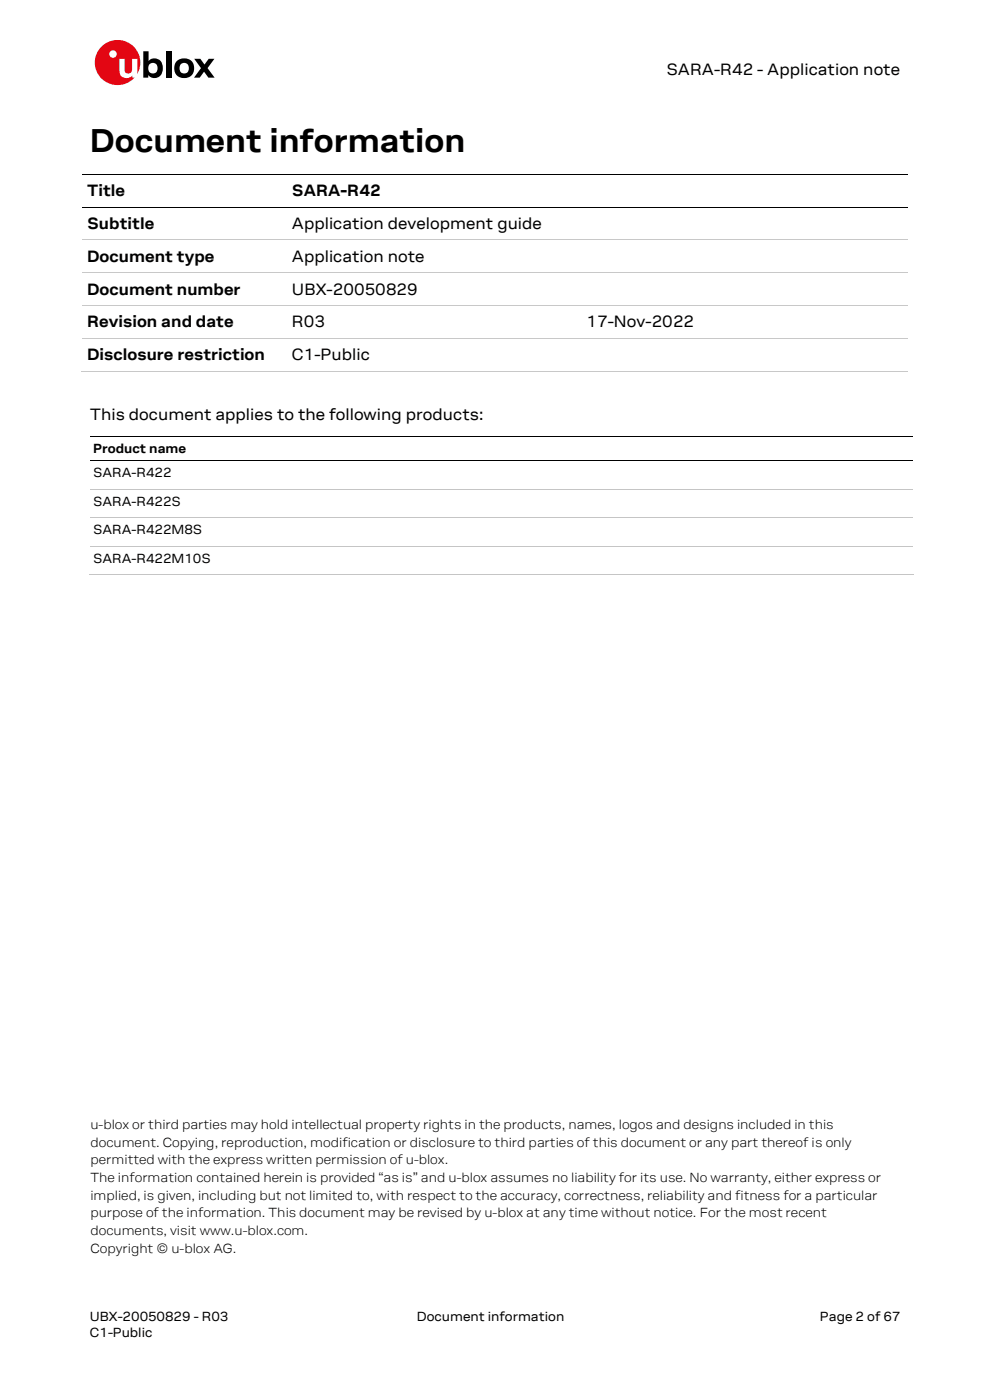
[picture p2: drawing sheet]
<svg xmlns="http://www.w3.org/2000/svg" width="210mm" height="297mm" viewBox="0 0 210 297" stroke-linecap="round" stroke-linejoin="round" font-family="sans-serif">
<defs><g id="words">
<text font-size="7.1" x="19" y="32.3">Document information</text>
<g font-size="3.5">
<text x="141.4" y="16">SARA-R42 - Application note</text>
<text x="18.5" y="41.6">Title</text>
<text x="61.9" y="41.6">SARA-R42</text>
<text x="18.5" y="48.6">Subtitle</text>
<text x="61.9" y="48.6">Application development guide</text>
<text x="18.5" y="55.5">Document type</text>
<text x="61.9" y="55.5">Application note</text>
<text x="18.5" y="62.5">Document number</text>
<text x="61.9" y="62.5">UBX-20050829</text>
<text x="18.5" y="69.5">Revision and date</text>
<text x="61.9" y="69.5">R03</text>
<text x="124.4" y="69.5">17-Nov-2022</text>
<text x="18.5" y="76.5">Disclosure restriction</text>
<text x="61.9" y="76.4">C1-Public</text>
<text x="19" y="89.2">This document applies to the following products:</text>
</g>
<g font-size="2.8">
<text x="19.8" y="96.1">Product name</text>
<text x="19.8" y="101.3">SARA-R422</text>
<text x="19.8" y="107.3">SARA-R422S</text>
<text x="19.8" y="113.3">SARA-R422M8S</text>
<text x="19.8" y="119.4">SARA-R422M10S</text>
<text x="19.2" y="239.6">u-blox or third parties may hold intellectual property rights in the products, names, logos and designs included in this</text>
<text x="19.2" y="243.3">document. Copying, reproduction, modification or disclosure to third parties of this document or any part thereof is only</text>
<text x="19.2" y="247.1">permitted with the express written permission of u-blox.</text>
<text x="19.2" y="250.8">The information contained herein is provided “as is” and u-blox assumes no liability for its use. No warranty, either express or</text>
<text x="19.2" y="254.6">implied, is given, including but not limited to, with respect to the accuracy, correctness, reliability and fitness for a particular</text>
<text x="19.2" y="258.3">purpose of the information. This document may be revised by u-blox at any time without notice. For the most recent</text>
<text x="19.2" y="262">documents, visit www.u-blox.com.</text>
<text x="19.2" y="265.8">Copyright © u-blox AG.</text>
<text x="19" y="280.2">UBX-20050829 - R03</text>
<text x="88.5" y="280.2">Document information</text>
<text x="173.9" y="280.2">Page 2 of 67</text>
<text x="19" y="283.8">C1-Public</text>
</g>
</g></defs>
<circle cx="25" cy="13.3" r="4.8" fill="#e30613"/>
<path d="M25.3 12.5h1.1v1.8a.87 .87 0 0 0 .2 1.1 .87 .87 0 0 0 1 .1l.2-.1a2.06 2.06 0 0 0 .2-1.8v-1.1h1.1v4h-1v-.5a1.53 1.53 0 0 1-1.8 .5 1.53 1.53 0 0 1-1-1.5z" fill="#fff"/>
<g fill="#000">
<path d="M35.2 10.9h1.1v5.6h-1.1zM41.2 12.5h1.3l.9 1.2 .9-1.2h1.2l-1.5 2 1.5 2h-1.3l-.9-1.3-.9 1.3h-1.2l1.4-2z"/>
<path d="M30.4 10.9h1.1v2.1a1.76 1.76 0 0 1 2.1-.4 1.76 1.76 0 0 1 .9 1.9 1.76 1.76 0 0 1-.9 1.9 1.76 1.76 0 0 1-2.1-.5v.6h-1.1zM31.4 14.5a1.09 1.09 0 0 0 2.1 0 1.09 1.09 0 0 0-2.1 0z"/>
<path d="M37.5 12.9a2.14 2.14 0 0 1 3.3 .3 2.14 2.14 0 0 1-.8 3.2 2.14 2.14 0 0 1-3-1.4 2.32 2.32 0 0 1 .5-2.1zM38 14.5a1.1 1.1 0 0 0 2.2 0 1.1 1.1 0 0 0-2.2 0z"/>
</g>
<circle cx="24" cy="11.5" r=".8" fill="#fff"/>
<path d="M17.5 37h42.5M60.2 37h132.4M17.5 43.9h42.5M60.2 43.9h132.4" fill="none" stroke="#000" stroke-width=".21"/>
<g fill="#000">
<path d="M60 36.9h.2v.1h-.2z" fill-rule="evenodd"/>
<path d="M60 43.9h.2v.1h-.2z" fill-rule="evenodd"/>
</g>
<path d="M17.5 50.9h42.5" fill="none" stroke="#c8c8c8" stroke-width=".21"/>
<path d="M60 50.8h.2v.2h-.2z" fill-rule="evenodd" fill="#c8c8c8"/>
<path d="M60.2 50.9h66.1" fill="none" stroke="#c8c8c8" stroke-width=".21"/>
<path d="M126.3 50.8h.1v.2h-.1z" fill-rule="evenodd" fill="#c8c8c8"/>
<path d="M17.5 57.9h42.5M126.4 50.9h66.2" fill="none" stroke="#c8c8c8" stroke-width=".21"/>
<path d="M60 57.8h.2v.2h-.2z" fill-rule="evenodd" fill="#c8c8c8"/>
<path d="M60.2 57.9h62.3" fill="none" stroke="#c8c8c8" stroke-width=".21"/>
<path d="M122.5 57.8h.2v.2h-.2z" fill-rule="evenodd" fill="#c8c8c8"/>
<path d="M122.7 57.9h3.6" fill="none" stroke="#c8c8c8" stroke-width=".21"/>
<path d="M126.3 57.8h.1v.2h-.1z" fill-rule="evenodd" fill="#c8c8c8"/>
<path d="M126.4 57.9h66.2M17.5 64.9h42.5" fill="none" stroke="#c8c8c8" stroke-width=".21"/>
<path d="M60 64.8h.2v.1h-.2z" fill-rule="evenodd" fill="#c8c8c8"/>
<path d="M60.2 64.9h62.3" fill="none" stroke="#c8c8c8" stroke-width=".21"/>
<path d="M122.5 64.8h.2v.1h-.2z" fill-rule="evenodd" fill="#c8c8c8"/>
<path d="M17.5 71.8h42.5M122.7 64.9h69.9" fill="none" stroke="#c8c8c8" stroke-width=".21"/>
<path d="M60 71.7h.2v.2h-.2z" fill-rule="evenodd" fill="#c8c8c8"/>
<path d="M60.2 71.8h62.3" fill="none" stroke="#c8c8c8" stroke-width=".21"/>
<path d="M122.5 71.7h.2v.2h-.2z" fill-rule="evenodd" fill="#c8c8c8"/>
<path d="M17.2 78.8h42.8M122.7 71.8h69.9" fill="none" stroke="#c8c8c8" stroke-width=".21"/>
<path d="M59.7 78.7h.2v.2h-.2z" fill-rule="evenodd" fill="#c8c8c8"/>
<path d="M59.9 78.8h132.7" fill="none" stroke="#c8c8c8" stroke-width=".21"/>
<path d="M19 92.6h87.4M19 97.8h87.4M106.6 92.6h87.2M106.6 97.8h87.2" fill="none" stroke="#000" stroke-width=".21"/>
<g fill="#000">
<path d="M106.4 92.5h.2v.1h-.2z" fill-rule="evenodd"/>
<path d="M106.4 97.7h.2v.2h-.2z" fill-rule="evenodd"/>
</g>
<path d="M19 103.8h87.4" fill="none" stroke="#c5c5c5" stroke-width=".21"/>
<path d="M106.4 103.7h.2v.2h-.2z" fill-rule="evenodd" fill="#c5c5c5"/>
<path d="M19 109.9h87.4M106.6 103.8h87.2" fill="none" stroke="#c5c5c5" stroke-width=".21"/>
<path d="M106.4 109.8h.2v.2h-.2z" fill-rule="evenodd" fill="#c5c5c5"/>
<path d="M19 115.9h87.4M106.6 109.9h87.2" fill="none" stroke="#c5c5c5" stroke-width=".21"/>
<path d="M106.4 115.8h.2v.2h-.2z" fill-rule="evenodd" fill="#c5c5c5"/>
<path d="M106.6 115.9h87.2M18.8 121.9h87.6" fill="none" stroke="#c5c5c5" stroke-width=".21"/>
<path d="M106.1 121.9h.2v.1h-.2z" fill-rule="evenodd" fill="#c5c5c5"/>
<path d="M106.3 121.9h87.5" fill="none" stroke="#c5c5c5" stroke-width=".21"/>
<use href="#words"/>
</svg>
